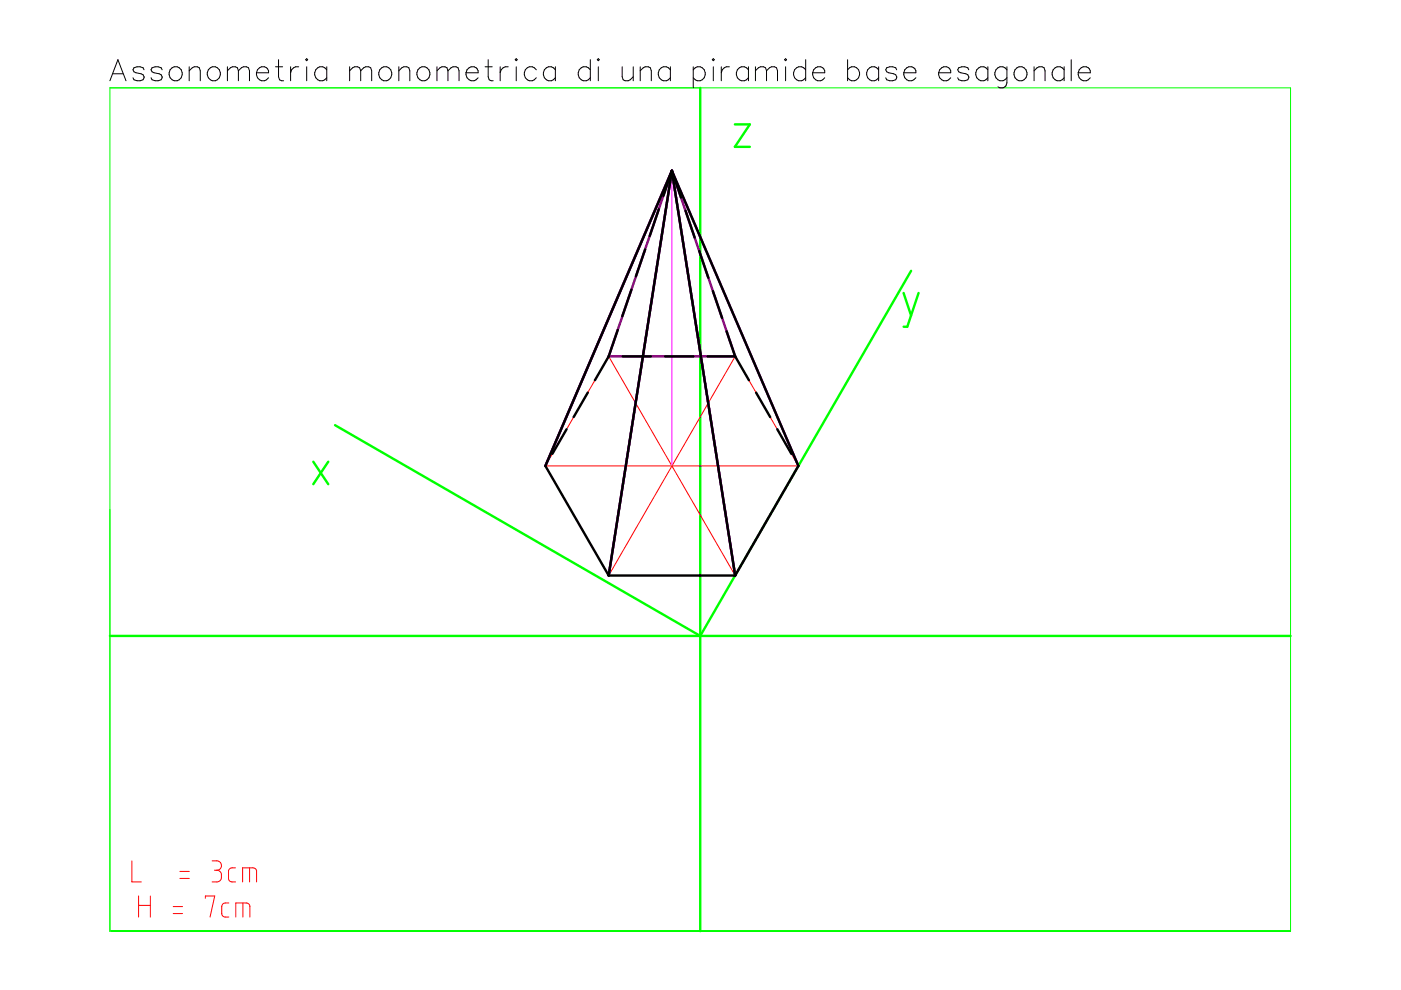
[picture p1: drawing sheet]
<svg xmlns="http://www.w3.org/2000/svg" width="297mm" height="210mm" viewBox="0 0 297 210" stroke-linecap="round" stroke-linejoin="round" font-family="sans-serif">
<path d="M23.3 18.6h250.3v178.8h-250.3z" fill="none" stroke="#0f0" stroke-width=".21"/>
<path d="M148.5 18.6v178.8M155.8 26.4h3.2l-3.2 4.7h3.2M193.2 57.4l-44.7 77.4-77.5-44.7M191.6 62.1l1.6 4.8M194.8 62.1l-2.4 7.2h-.8M66.4 97.9l3.2 4.8M69.6 97.9l-3.2 4.8M23.3 134.8h250.3" fill="none" stroke="#0f0" stroke-width=".51"/>
<path d="M142.5 36.2v62.6M23.3 197.4h.1" fill="none" stroke="#f0f" stroke-width=".21"/>
<g fill="none" stroke="#f00" stroke-width=".21">
<path d="M129.1 75.6h26.8M129.1 75.6l-13.5 23.2M129.1 75.6l26.8 46.4M155.9 75.6l13.4 23.2M155.9 75.6l-26.8 46.4M115.6 98.8l13.5 23.2M115.6 98.8h53.7M169.3 98.8l-13.4 23.2M129.1 122h26.8M28 182.5v4.5h2M29.4 190v4.4M29.4 192h2.5"/>
<path d="M31.9 190v4.4M36.7 193.7h2M36.7 192.2h2M38.1 186.2h2M38.1 184.8h2M43.5 190.5v-.5h2l-1 4.4M45 182.5h1.2l.4 .2 .3 .4-.1 .9-.3 .4-.5 .1M45.5 184.5h.5M46 184.5l.6 .2 .3 .5v1.2l-.6 .5-1.3 .1M48.5 191.5h-1l-.3 .2-.2 .5v1.5l.2 .4 .4 .3h.9M49.9 184h-1l-.4 .6v2l.4 .3 1 .1M50 194.4v-2.9h2.3l.5 .2 .2 .4v2.3"/>
<path d="M51.4 187v-3h2.3l.6 .3 .1 .3v2.4M51.5 191.5v2.9M52.9 184v3"/>
</g>
<path d="M142.5 36.2l13.4 39.4h-26.8zM142.5 36.2l-26.9 62.6M142.5 36.2l-13.4 85.8M142.5 36.2l13.4 85.8M142.5 36.2l26.8 62.6" fill="none" stroke="#800080" stroke-width=".51"/>
<g fill="none" stroke="#000" stroke-width=".51">
<path d="M142.5 36.2l-26.9 62.6 13.5 23.2M142.5 36.2l-13.4 85.8M142.5 36.2l13.4 85.8M142.5 36.2l26.8 62.6-13.4 23.2M142.5 36.2l-1.8 5.3M142.5 36.2l1.9 5.6M136.8 52.9l-2 5.7M139.7 44.4l-1.9 5.6M145.4 44.7l1.9 5.7M148.3 53.2l1.9 5.7M131 69.9l-1.9 5.7-3 5M132 75.6h6"/>
<path d="M133.9 61.4l-2 5.7M141 75.6h6M150 75.6h5.9M151.2 61.7l1.9 5.7M154.1 70.3l1.8 5.3M155.9 75.6l2.9 5M120.1 91l-3 5.2M124.6 83.2l-3 5.2M160.3 83.2l3 5.2M164.8 91l3 5.2M129.1 122h26.8"/>
</g>
<g fill="none" stroke="#000" stroke-width=".21">
<path d="M23.3 17.1l1.7-4.4 1.7 4.4M23.9 15.6h2.2M30.5 14.8l-.2-.4-.6-.2-1.3 .2-.2 .4 .2 .4 1.9 .7 .2 .6-.2 .4-.6 .2-1.3-.2-.2-.4M34.4 14.8l-.2-.4-.7-.2-1.3 .2-.2 .4 .2 .4 2 .7 .2 .6-.2 .4-.7 .2-1.3-.2-.2-.4M36.5 14.4a1.45 1.45 0 0 1 2.1 1.2 1.45 1.45 0 0 1-2.1 1.3 1.57 1.57 0 0 1 0-2.5zM40.1 15l1.1-.8h.6l.4 .2 .3 .6v2.1M40.1 14.2v2.9M44.6 14.4a1.44 1.44 0 0 1 2.1 1.2 1.44 1.44 0 0 1-2.1 1.3 1.54 1.54 0 0 1 0-2.5zM48.2 15l1.1-.8h.6l.4 .2 .2 .6M48.2 14.2v2.9M50.5 15l1.1-.8h.7l.4 .2 .2 .6v2.1M50.5 15v2.1"/>
<path d="M54.4 15.4a1.41 1.41 0 0 0 .8 1.6 1.41 1.41 0 0 0 1.7-.5M54.6 14.8a1.24 1.24 0 0 1 1.4-.7 1.24 1.24 0 0 1 .9 1.3h-2.5zM58.4 14.2h1.5M59.1 12.7v3.6l.2 .6 .8 .2M61.6 14.2v2.9M63.3 14.2a1.44 1.44 0 0 0-1.7 1.2M64.8 12.7l.2-.3 .2 .3-.2 .2zM65 14.2v2.9M69.3 14.8a1.47 1.47 0 0 0-2.6 .4 1.47 1.47 0 0 0 1.7 1.9l.9-.6M69.3 14.2v2.9M74.1 15l1.1-.8h.6l.4 .2 .3 .6M74.1 14.2v2.9"/>
<path d="M76.5 15l1-.8h.7l.4 .2 .2 .6v2.1M76.5 15v2.1M80.5 14.8a1.42 1.42 0 0 1 2.1-.2 1.42 1.42 0 0 1 0 2.1 1.42 1.42 0 0 1-2.1-.2l-.2-.6zM84.6 15l1-.8h.7l.4 .2 .2 .6v2.1M84.6 14.2v2.9M88.6 14.8a1.42 1.42 0 0 1 2.1-.2 1.42 1.42 0 0 1 0 2.1 1.42 1.42 0 0 1-2.1-.2l-.2-.6zM92.6 15l1.1-.8h.6l.5 .2 .2 .6M92.6 14.2v2.9M95 15l1.1-.8h.6l.4 .2 .2 .6v2.1M95 15v2.1M98.8 15.4a1.41 1.41 0 0 0 .9 1.6 1.41 1.41 0 0 0 1.7-.5M99 14.8a1.24 1.24 0 0 1 1.5-.7 1.24 1.24 0 0 1 .9 1.3h-2.6z"/>
<path d="M102.8 14.2h1.6M103.5 12.7v3.6l.2 .6 .9 .2M106 14.2v2.9M107.8 14.2a1.44 1.44 0 0 0-1.8 1.2M109.2 12.7l.3-.3 .2 .3-.2 .2zM109.5 14.2v2.9M113.7 14.8a1.47 1.47 0 0 0-2.5 .4 1.47 1.47 0 0 0 1.7 1.9l.8-.6M117.8 14.8a1.47 1.47 0 0 0-2.6 .4 1.47 1.47 0 0 0 1.7 1.9l.9-.6M117.8 14.2v2.9M125.2 14.8a1.47 1.47 0 0 0-2.6 .4 1.47 1.47 0 0 0 1.7 1.9l.9-.6M125.2 12.7v4.4M126.9 12.4l.2 .3-.2 .2-.3-.2z"/>
<path d="M126.9 14.2v2.9M131.9 14.2v2.1l.2 .6 .4 .2h.7l.4-.2 .7-.6M134.3 14.2v2.9M135.7 15l1.1-.8h.7l.4 .2 .2 .6v2.1M135.7 14.2v2.9M142.1 14.8a1.47 1.47 0 0 0-2.5 .4 1.47 1.47 0 0 0 1.7 1.9l.8-.6M142.1 14.2v2.9M147 14.8a1.47 1.47 0 0 1 2.5 .4 1.47 1.47 0 0 1-1.7 1.9l-.8-.6M147 14.2v4.4M151.2 12.4l.2 .3-.2 .2-.2-.2zM151.2 14.2v2.9M152.9 14.2v2.9"/>
<path d="M154.6 14.2a1.44 1.44 0 0 0-1.7 1.2M158.7 14.8a1.47 1.47 0 0 0-2.6 .4 1.47 1.47 0 0 0 1.7 1.9l.9-.6M158.7 14.2v2.9M160.2 15l1-.8h.7l.4 .2 .2 .6M160.2 14.2v2.9M162.5 15l1.1-.8h.6l.4 .2 .2 .6v2.1M162.5 15v2.1M166.6 12.4l.2 .3-.2 .2-.3-.2zM166.6 14.2v2.9M170.8 14.8a1.47 1.47 0 0 0-2.5 .4 1.47 1.47 0 0 0 1.7 1.9l.8-.6M170.8 12.7v4.4M172.3 15.4a1.41 1.41 0 0 0 .8 1.6 1.41 1.41 0 0 0 1.8-.5"/>
<path d="M172.5 14.8a1.24 1.24 0 0 1 1.4-.7 1.24 1.24 0 0 1 1 1.3h-2.6zM179.7 14.8a1.47 1.47 0 0 1 2.5 .4 1.47 1.47 0 0 1-1.6 1.9l-.9-.6M179.7 12.7v4.4M186.3 14.8a1.47 1.47 0 0 0-2.6 .4 1.47 1.47 0 0 0 1.7 1.9l.9-.6M186.3 14.2v2.9M190.1 14.8l-.2-.4-.6-.2-1.3 .2-.2 .4 .2 .4 1.9 .7 .2 .6-.2 .4-.6 .2-1.3-.2-.2-.4M191.6 15.4a1.41 1.41 0 0 0 .9 1.6 1.41 1.41 0 0 0 1.7-.5M191.8 14.8a1.24 1.24 0 0 1 1.5-.7 1.24 1.24 0 0 1 .9 1.3h-2.6zM199 15.4a1.41 1.41 0 0 0 .9 1.6 1.41 1.41 0 0 0 1.7-.5M199.2 14.8a1.24 1.24 0 0 1 1.5-.7 1.24 1.24 0 0 1 .9 1.3h-2.6zM205.4 14.8l-.2-.4-.6-.2-1.3 .2-.2 .4 .2 .4 1.9 .7 .2 .6-.2 .4-.6 .2-1.3-.2-.2-.4M209.4 14.8a1.47 1.47 0 0 0-2.5 .4 1.47 1.47 0 0 0 1.7 1.9l.8-.6"/>
<path d="M209.4 14.2v2.9M213.5 14.8a1.47 1.47 0 0 0-2.6 .4 1.47 1.47 0 0 0 1.7 1.9l.9-.6M213.5 14.2v3.4a1.17 1.17 0 0 1-.7 1 1.17 1.17 0 0 1-1.2-.2M215.2 14.8a1.42 1.42 0 0 1 2.1-.2 1.42 1.42 0 0 1 0 2.1 1.42 1.42 0 0 1-2.1-.2l-.2-.6zM219.2 15l1.1-.8h.6l.5 .2 .2 .6v2.1M219.2 14.2v2.9M225.6 14.8a1.47 1.47 0 0 0-2.5 .4 1.47 1.47 0 0 0 1.7 1.9l.8-.6M225.6 14.2v2.9M227.1 12.7v4.4M228.6 15.4a1.41 1.41 0 0 0 .8 1.6 1.41 1.41 0 0 0 1.8-.5M228.8 14.8a1.24 1.24 0 0 1 1.4-.7 1.24 1.24 0 0 1 1 1.3h-2.6z"/>
</g>
</svg>
